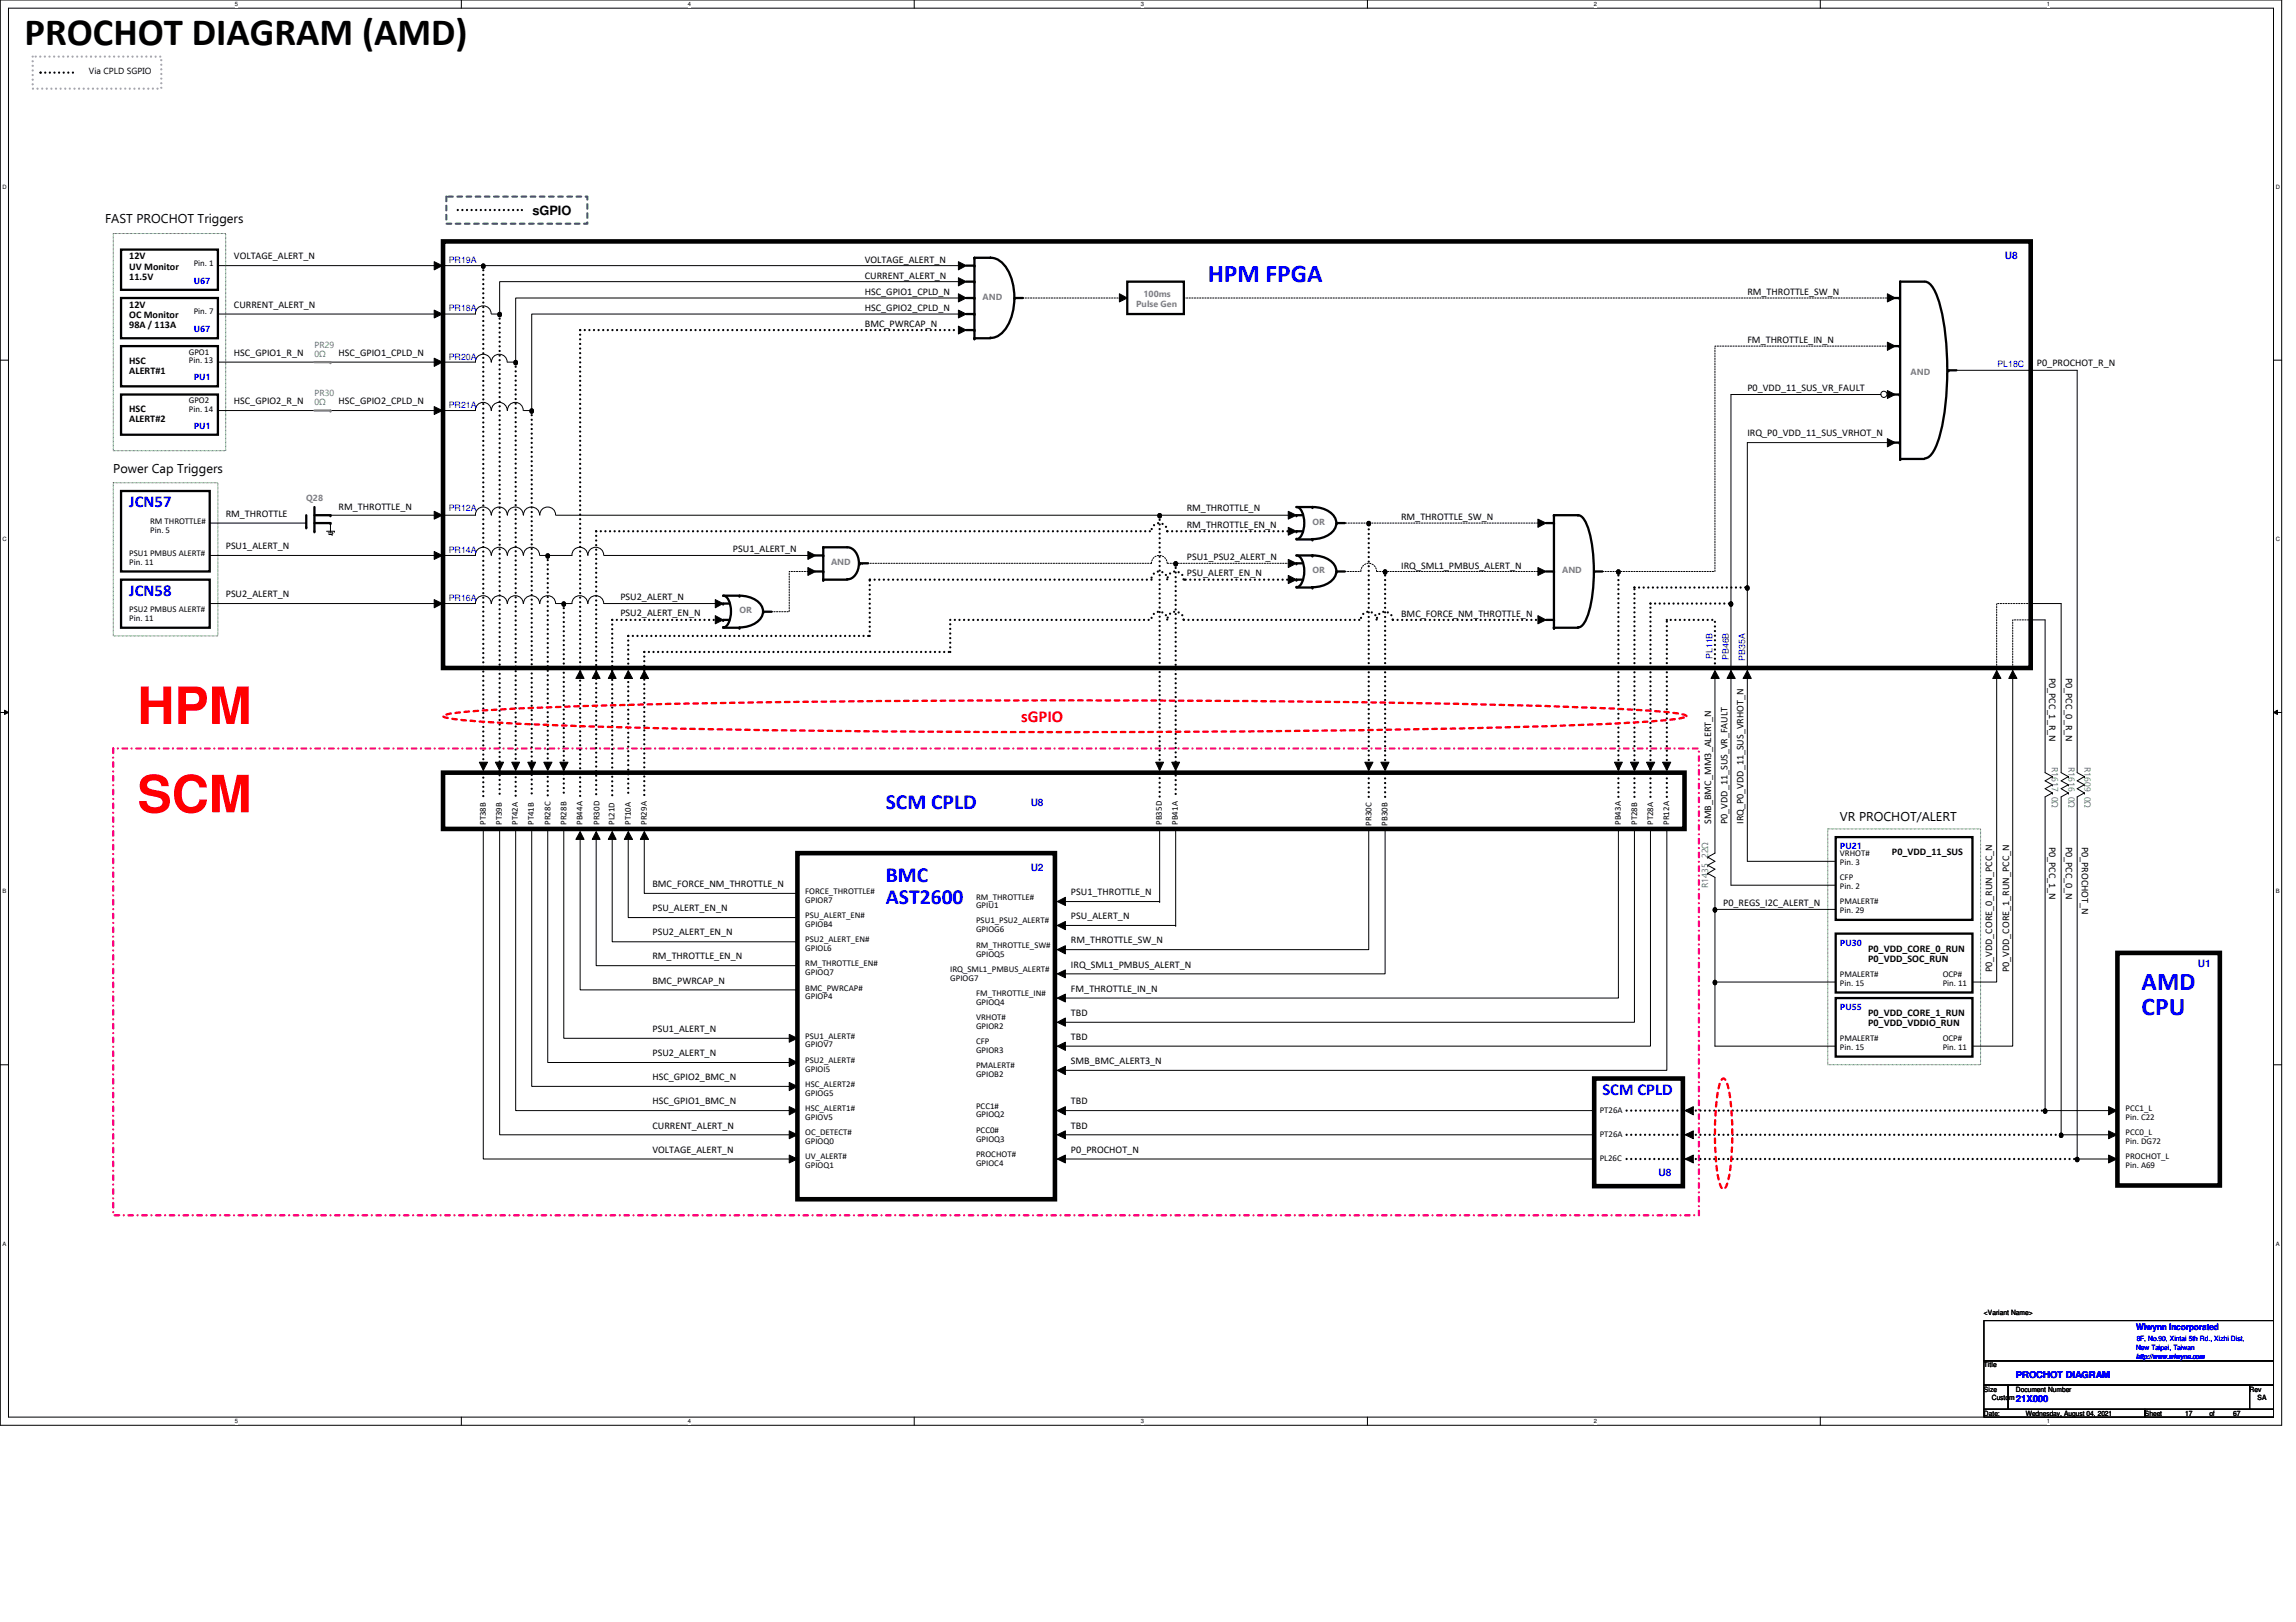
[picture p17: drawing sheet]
<svg xmlns="http://www.w3.org/2000/svg" width="297mm" height="210mm" viewBox="0 0 297 210" stroke-linecap="round" stroke-linejoin="round" font-family="sans-serif">
<defs><g id="words">
<g font-size="6.6" fill="#f00">
<text x="17.8" y="93.7">HPM</text>
<text x="17.8" y="105.1">SCM</text>
</g>
<text font-size="5" x="3.2" y="5.8">PROCHOT DIAGRAM (AMD)</text>
<g font-size="3.3" fill="#00f">
<text x="156.2" y="36.5">HPM FPGA</text>
<text x="277.1" y="128.1">AMD</text>
<text x="277.1" y="131.4">CPU</text>
</g>
<g font-size="2.8" fill="#00f">
<text x="114.6" y="104.7">SCM CPLD</text>
<text x="114.6" y="114.1">BMC</text>
<text x="114.6" y="116.9">AST2600</text>
</g>
<g font-size="2.2" fill="#00f">
<text x="16.7" y="65.6">JCN57</text>
<text x="16.7" y="77.1">JCN58</text>
<text x="207.3" y="141.6">SCM CPLD</text>
</g>
<text font-size="2.2" fill="#f00" x="132.1" y="93.4">sGPIO</text>
<g font-size="1.7">
<text x="13.6" y="28.9">FAST PROCHOT Triggers</text>
<text x="68.9" y="27.8">sGPIO</text>
<text x="14.6" y="61.2">Power Cap Triggers</text>
<text x="238" y="106.3">VR PROCHOT/ALERT</text>
</g>
<g font-size="1.3">
<text x="16.7" y="33.6">12V</text>
<text x="16.7" y="34.9">UV Monitor</text>
<text x="30.3" y="33.6">VOLTAGE_ALERT_N</text>
<text x="111.9" y="34">VOLTAGE_ALERT_N</text>
<text x="16.7" y="36.2">11.5V</text>
<text x="16.7" y="39.8">12V</text>
<text x="16.7" y="41.1">OC Monitor</text>
<text x="30.3" y="39.8">CURRENT_ALERT_N</text>
<text x="111.9" y="38.1">HSC_GPIO1_CPLD_N</text>
<text x="111.9" y="40.2">HSC_GPIO2_CPLD_N</text>
<text x="111.9" y="36.1">CURRENT_ALERT_N</text>
<text x="226.1" y="38.1">RM_THROTTLE_SW_N</text>
<text x="16.7" y="42.5">98A / 113A</text>
<text x="16.7" y="47.1">HSC</text>
<text x="30.3" y="46.1">HSC_GPIO1_R_N</text>
<text x="43.8" y="46.1">HSC_GPIO1_CPLD_N</text>
<text x="111.9" y="42.3">BMC_PWRCAP_N</text>
<text x="226.1" y="44.4">FM_THROTTLE_IN_N</text>
<text x="263.5" y="47.4">P0_PROCHOT_R_N</text>
<text x="16.7" y="53.3">HSC</text>
<text x="16.7" y="48.4">ALERT#1</text>
<text x="30.3" y="52.3">HSC_GPIO2_R_N</text>
<text x="43.8" y="52.3">HSC_GPIO2_CPLD_N</text>
<text x="226.1" y="50.6">P0_VDD_11_SUS_VR_FAULT</text>
<text x="16.7" y="54.7">ALERT#2</text>
<text x="226.1" y="56.5">IRQ_P0_VDD_11_SUS_VRHOT_N</text>
<text x="43.8" y="66">RM_THROTTLE_N</text>
<text x="29.2" y="66.9">RM_THROTTLE</text>
<text x="29.2" y="71.1">PSU1_ALERT_N</text>
<text x="94.8" y="71.4">PSU1_ALERT_N</text>
<text x="153.5" y="68.4">RM_THROTTLE_EN_N</text>
<text x="153.5" y="66.2">RM_THROTTLE_N</text>
<text x="181.3" y="67.3">RM_THROTTLE_SW_N</text>
<text x="29.2" y="77.3">PSU2_ALERT_N</text>
<text x="80.3" y="77.6">PSU2_ALERT_N</text>
<text x="153.5" y="74.6">PSU_ALERT_EN_N</text>
<text x="153.5" y="72.5">PSU1_PSU2_ALERT_N</text>
<text x="181.3" y="73.6">IRQ_SML1_PMBUS_ALERT_N</text>
<text x="80.3" y="79.7">PSU2_ALERT_EN_N</text>
<text x="181.3" y="79.8">BMC_FORCE_NM_THROTTLE_N</text>
<text x="265.1" y="87.7" transform="rotate(90 265.1 87.7)">P0_PCC_1_R_N</text>
<text x="267.2" y="87.7" transform="rotate(90 267.2 87.7)">P0_PCC_0_R_N</text>
<text x="221.4" y="106.6" transform="rotate(-90 221.4 106.6)">SMB_BMC_MM3_ALERT_N</text>
<text x="223.5" y="106.6" transform="rotate(-90 223.5 106.6)">P0_VDD_11_SUS_VR_FAULT</text>
<text x="225.5" y="106.6" transform="rotate(-90 225.5 106.6)">IRQ_P0_VDD_11_SUS_VRHOT_N</text>
<text x="244.8" y="110.6">P0_VDD_11_SUS</text>
<text x="265.1" y="109.6" transform="rotate(90 265.1 109.6)">P0_PCC_1_N</text>
<text x="267.2" y="109.6" transform="rotate(90 267.2 109.6)">P0_PCC_0_N</text>
<text x="269.3" y="109.6" transform="rotate(90 269.3 109.6)">P0_PROCHOT_N</text>
<text x="84.4" y="117.9">PSU_ALERT_EN_N</text>
<text x="84.4" y="114.8">BMC_FORCE_NM_THROTTLE_N</text>
<text x="138.6" y="115.8">PSU1_THROTTLE_N</text>
<text x="138.6" y="119">PSU_ALERT_N</text>
<text x="222.9" y="117.3">P0_REGS_I2C_ALERT_N</text>
<text x="84.4" y="124.2">RM_THROTTLE_EN_N</text>
<text x="84.4" y="121">PSU2_ALERT_EN_N</text>
<text x="138.6" y="125.2">IRQ_SML1_PMBUS_ALERT_N</text>
<text x="138.6" y="122.1">RM_THROTTLE_SW_N</text>
<text x="241.7" y="123.1">P0_VDD_CORE_0_RUN</text>
<text x="241.7" y="124.5">P0_VDD_SOC_RUN</text>
<text x="257.7" y="125.8" transform="rotate(-90 257.7 125.8)">P0_VDD_CORE_0_RUN_PCC_N</text>
<text x="259.9" y="125.8" transform="rotate(-90 259.9 125.8)">P0_VDD_CORE_1_RUN_PCC_N</text>
<text x="84.4" y="127.3">BMC_PWRCAP_N</text>
<text x="138.6" y="131.4">TBD</text>
<text x="138.6" y="128.4">FM_THROTTLE_IN_N</text>
<text x="241.7" y="131.4">P0_VDD_CORE_1_RUN</text>
<text x="84.4" y="133.6">PSU1_ALERT_N</text>
<text x="84.4" y="136.7">PSU2_ALERT_N</text>
<text x="138.6" y="137.7">SMB_BMC_ALERT3_N</text>
<text x="138.6" y="134.6">TBD</text>
<text x="241.7" y="132.8">P0_VDD_VDDIO_RUN</text>
<text x="84.4" y="139.8">HSC_GPIO2_BMC_N</text>
<text x="84.4" y="142.9">HSC_GPIO1_BMC_N</text>
<text x="138.6" y="142.9">TBD</text>
<text x="84.4" y="149.2">VOLTAGE_ALERT_N</text>
<text x="84.4" y="146">CURRENT_ALERT_N</text>
<text x="138.6" y="146">TBD</text>
<text x="138.6" y="149.2">P0_PROCHOT_N</text>
</g>
<g font-size="1.3" fill="#00f">
<text x="259.4" y="33.5">U8</text>
<text x="133.3" y="104.4">U8</text>
<text x="133.3" y="112.7">U2</text>
<text x="284.3" y="125.2">U1</text>
<text x="214.6" y="152.2">U8</text>
</g>
<g font-size="1.2" fill="#00f">
<text x="260.8" y="178.3">PROCHOT DIAGRAM</text>
<text x="260.8" y="181.4">21X000</text>
</g>
<g font-size="1.1">
<text x="11.5" y="9.6">Via CPLD SGPIO</text>
<text x="25.1" y="34.5">Pin. 1</text>
<text x="25.1" y="40.7">Pin. 7</text>
<text x="24.4" y="45.9">GPO1</text>
<text x="24.4" y="47">Pin. 13</text>
<text x="24.4" y="52.2">GPO2</text>
<text x="24.4" y="53.3">Pin. 14</text>
<text x="16.7" y="71.9">PSU1 PMBUS ALERT#</text>
<text x="19.4" y="67.8">RM THROTTLE#</text>
<text x="19.4" y="68.9">Pin. 5</text>
<text x="16.7" y="73.1">Pin. 11</text>
<text x="16.7" y="79.2">PSU2 PMBUS ALERT#</text>
<text x="16.7" y="80.3">Pin. 11</text>
<text x="62.9" y="106.8" transform="rotate(-90 62.9 106.8)">PT38B</text>
<text x="64.9" y="106.8" transform="rotate(-90 64.9 106.8)">PT39B</text>
<text x="67" y="106.8" transform="rotate(-90 67 106.8)">PT42A</text>
<text x="69.1" y="106.8" transform="rotate(-90 69.1 106.8)">PT41B</text>
<text x="71.2" y="106.8" transform="rotate(-90 71.2 106.8)">PR28C</text>
<text x="73.3" y="106.8" transform="rotate(-90 73.3 106.8)">PR28B</text>
<text x="75.4" y="106.8" transform="rotate(-90 75.4 106.8)">PB44A</text>
<text x="77.6" y="106.8" transform="rotate(-90 77.6 106.8)">PR30D</text>
<text x="79.5" y="106.8" transform="rotate(-90 79.5 106.8)">PL21D</text>
<text x="81.6" y="106.8" transform="rotate(-90 81.6 106.8)">PT10A</text>
<text x="83.7" y="106.8" transform="rotate(-90 83.7 106.8)">PR29A</text>
<text x="150.3" y="106.8" transform="rotate(-90 150.3 106.8)">PB35D</text>
<text x="152.4" y="106.8" transform="rotate(-90 152.4 106.8)">PB41A</text>
<text x="177.4" y="106.8" transform="rotate(-90 177.4 106.8)">PR30C</text>
<text x="179.5" y="106.8" transform="rotate(-90 179.5 106.8)">PB30B</text>
<text x="209.7" y="106.8" transform="rotate(-90 209.7 106.8)">PB43A</text>
<text x="211.8" y="106.8" transform="rotate(-90 211.8 106.8)">PT28B</text>
<text x="213.9" y="106.8" transform="rotate(-90 213.9 106.8)">PT28A</text>
<text x="215.9" y="106.8" transform="rotate(-90 215.9 106.8)">PR12A</text>
<text x="238" y="110.8">VRHOT#</text>
<text x="238" y="111.9">Pin. 3</text>
<text x="238" y="113.9">CFP</text>
<text x="104.2" y="115.7">FORCE_THROTTLE#</text>
<text x="104.2" y="116.8">GPIOR7</text>
<text x="104.2" y="118.8">PSU_ALERT_EN#</text>
<text x="104.2" y="119.9">GPIOB4</text>
<text x="126.3" y="119.5">PSU1_PSU2_ALERT#</text>
<text x="126.3" y="116.4">RM_THROTTLE#</text>
<text x="126.3" y="117.6">GPIU1</text>
<text x="238" y="117">PMALERT#</text>
<text x="238" y="118.2">Pin. 29</text>
<text x="238" y="115.1">Pin. 2</text>
<text x="104.2" y="121.9">PSU2_ALERT_EN#</text>
<text x="104.2" y="123.1">GPIOL6</text>
<text x="104.2" y="125.1">RM_THROTTLE_EN#</text>
<text x="122.9" y="125.8">IRQ_SML1_PMBUS_ALERT#</text>
<text x="126.3" y="120.6">GPIOG6</text>
<text x="126.3" y="122.6">RM_THROTTLE_SW#</text>
<text x="126.3" y="123.8">GPIOQ5</text>
<text x="104.2" y="126.2">GPIOQ7</text>
<text x="104.2" y="128.2">BMC_PWRCAP#</text>
<text x="104.2" y="129.3">GPIOP4</text>
<text x="122.9" y="126.9">GPIOG7</text>
<text x="126.3" y="128.9">FM_THROTTLE_IN#</text>
<text x="126.3" y="130">GPIOQ4</text>
<text x="238" y="126.4">PMALERT#</text>
<text x="238" y="127.6">Pin. 15</text>
<text x="251.3" y="126.4">OCP#</text>
<text x="251.3" y="127.6">Pin. 11</text>
<text x="104.2" y="134.4">PSU1_ALERT#</text>
<text x="104.2" y="135.6">GPIOV7</text>
<text x="104.2" y="137.5">PSU2_ALERT#</text>
<text x="126.3" y="135.1">CFP</text>
<text x="126.3" y="136.3">GPIOR3</text>
<text x="126.3" y="132">VRHOT#</text>
<text x="126.3" y="133.2">GPIOR2</text>
<text x="238" y="134.7">PMALERT#</text>
<text x="238" y="135.9">Pin. 15</text>
<text x="251.3" y="134.7">OCP#</text>
<text x="251.3" y="135.9">Pin. 11</text>
<text x="104.2" y="138.7">GPIOI5</text>
<text x="104.2" y="140.7">HSC_ALERT2#</text>
<text x="104.2" y="141.8">GPIOG5</text>
<text x="104.2" y="143.8">HSC_ALERT1#</text>
<text x="126.3" y="143.5">PCC1#</text>
<text x="126.3" y="138.3">PMALERT#</text>
<text x="126.3" y="139.4">GPIOB2</text>
<text x="275" y="143.8">PCC1_L</text>
<text x="104.2" y="146.9">OC_DETECT#</text>
<text x="104.2" y="148">GPIOQ0</text>
<text x="104.2" y="144.9">GPIOV5</text>
<text x="126.3" y="149.7">PROCHOT#</text>
<text x="126.3" y="146.6">PCC0#</text>
<text x="126.3" y="147.7">GPIOQ3</text>
<text x="126.3" y="144.6">GPIOQ2</text>
<text x="207" y="144">PT26A</text>
<text x="207" y="147.1">PT26A</text>
<text x="275" y="144.9">Pin. C22</text>
<text x="275" y="146.9">PCC0_L</text>
<text x="275" y="148">Pin. DG72</text>
<text x="104.2" y="150">UV_ALERT#</text>
<text x="104.2" y="151.2">GPIOQ1</text>
<text x="126.3" y="150.9">GPIOC4</text>
<text x="207" y="150.2">PL26C</text>
<text x="275" y="150">PROCHOT_L</text>
<text x="275" y="151.2">Pin. A69</text>
</g>
<g font-size="1.1" fill="#00f">
<text x="58.1" y="34">PR19A</text>
<text x="25.1" y="36.7">U67</text>
<text x="58.1" y="40.3">PR18A</text>
<text x="25.1" y="42.9">U67</text>
<text x="58.1" y="46.5">PR20A</text>
<text x="258.4" y="47.5">PL18C</text>
<text x="25.1" y="49.2">PU1</text>
<text x="58.1" y="52.8">PR21A</text>
<text x="25.1" y="55.5">PU1</text>
<text x="58.1" y="71.5">PR14A</text>
<text x="58.1" y="66.1">PR12A</text>
<text x="58.1" y="77.8">PR16A</text>
<text x="221.6" y="85.3" transform="rotate(-90 221.6 85.3)">PL11B</text>
<text x="223.6" y="85.4" transform="rotate(-90 223.6 85.4)">PB46B</text>
<text x="225.8" y="85.5" transform="rotate(-90 225.8 85.5)">PB35A</text>
<text x="238" y="109.9">PU21</text>
<text x="238" y="122.4">PU30</text>
<text x="238" y="130.7">PU55</text>
<text x="276.3" y="172.2">Wiwynn Incorporated</text>
</g>
<g font-size="1.1" fill="#808080">
<text x="127.1" y="38.8">AND</text>
<text x="147" y="39.7">Pulse Gen</text>
<text x="147.9" y="38.5">100ms</text>
<text x="247.2" y="48.5">AND</text>
<text x="39.6" y="64.8">Q28</text>
<text x="169.8" y="67.9">OR</text>
<text x="107.5" y="73.2">AND</text>
<text x="169.8" y="74.2">OR</text>
<text x="202.1" y="74.2">AND</text>
<text x="95.7" y="79.4">OR</text>
</g>
<g font-size="1.1" fill="#408080">
<text x="40.7" y="45">PR29</text>
<text x="40.7" y="46.2">0Ω</text>
<text x="40.7" y="51.3">PR30</text>
<text x="40.7" y="52.5">0Ω</text>
<text x="265.5" y="99.3" transform="rotate(90 265.5 99.3)">R1617 0Ω</text>
<text x="267.6" y="99.3" transform="rotate(90 267.6 99.3)">R1616 0Ω</text>
<text x="269.7" y="99.3" transform="rotate(90 269.7 99.3)">R1609 0Ω</text>
<text x="221" y="114.9" transform="rotate(-90 221 114.9)">R1435 22Ω</text>
</g>
<g font-size=".9">
<text x="256.7" y="170.2">&lt;Variant Name&gt;</text>
<text x="256.7" y="177">Title</text>
<text x="256.7" y="180.1">Size</text>
<text x="256.7" y="183.2">Date:</text>
<text x="257.7" y="181.1">Custom</text>
<text x="260.8" y="180.1">Document Number</text>
<text x="262.1" y="183.2">Wednesday, August 04, 2021</text>
<text x="277.5" y="183.2">Sheet</text>
<text x="282.7" y="183.2">17</text>
<text x="285.8" y="183.2">of</text>
<text x="288.9" y="183.2">67</text>
<text x="291" y="180.1">Rev</text>
<text x="292.1" y="181.1">SA</text>
</g>
<g font-size=".9" fill="#00f">
<text x="276.4" y="173.5">8F, No.90, Xintai 5th Rd., Xizhi Dist,</text>
<text x="276.3" y="175.8">http://www.wiwynn.com</text>
<text x="276.3" y="174.7">New Taipei, Taiwan</text>
</g>
<g font-size=".8">
<text x="30.4" y=".8">5</text>
<text x="89" y=".8">4</text>
<text x="147.6" y=".8">3</text>
<text x="206.2" y=".8">2</text>
<text x="264.8" y=".8">1</text>
<text x=".3" y="24.5">D</text>
<text x="294.4" y="24.5">D</text>
<text x=".3" y="70">C</text>
<text x="294.4" y="70">C</text>
<text x=".3" y="115.6">B</text>
<text x="294.4" y="115.6">B</text>
<text x=".3" y="161.2">A</text>
<text x="294.4" y="161.2">A</text>
<text x="30.4" y="184.1">5</text>
<text x="89" y="184.1">4</text>
<text x="147.6" y="184.1">3</text>
<text x="206.2" y="184.1">2</text>
<text x="264.8" y="184.1">1</text>
</g>
</g></defs>
<path d="M0 0h295.2v184.4h-295.2zM1.1 1.1h293v182.3h-293z" fill="none" stroke="#000" stroke-width=".13"/>
<g fill="#fff">
<path d="M30.4 .1h.4v.8h-.4z"/>
<path d="M30.4 183.5h.4v.8h-.4z"/>
</g>
<path d="M59.7 0v1.1M59.7 183.4v1" fill="none" stroke="#000" stroke-width=".13"/>
<g fill="#fff">
<path d="M89 .1h.4v.8h-.4z"/>
<path d="M89 183.5h.4v.8h-.4z"/>
</g>
<path d="M118.3 0v1.1M118.3 183.4v1" fill="none" stroke="#000" stroke-width=".13"/>
<g fill="#fff">
<path d="M147.6 .1h.4v.8h-.4z"/>
<path d="M147.6 183.5h.4v.8h-.4z"/>
</g>
<path d="M176.9 0v1.1M176.9 183.4v1" fill="none" stroke="#000" stroke-width=".13"/>
<g fill="#fff">
<path d="M206.2 .1h.4v.8h-.4z"/>
<path d="M206.2 183.5h.4v.8h-.4z"/>
</g>
<path d="M235.5 0v1.1M235.5 183.4v1" fill="none" stroke="#000" stroke-width=".13"/>
<g fill="#fff">
<path d="M264.8 .1h.4v.8h-.4z"/>
<path d="M264.8 183.5h.4v.8h-.4z"/>
<path d="M.3 23.8h.5v.8h-.5z"/>
<path d="M294.4 23.8h.5v.8h-.5z"/>
<path d="M.3 69.4h.5v.8h-.5z"/>
<path d="M294.4 69.4h.5v.8h-.5z"/>
</g>
<path d="M0 46.6h1.1M294.1 46.6h1.1" fill="none" stroke="#000" stroke-width=".13"/>
<g fill="#fff">
<path d="M.3 115h.5v.8h-.5z"/>
<path d="M294.4 115h.5v.8h-.5z"/>
</g>
<path d="M0 92.2h1.1M.6 91.9l.5 .3-.5 .3zM294.1 92.2l.5-.3v.6zM294.1 92.2h1.1" fill="none" stroke="#000" stroke-width=".13"/>
<path d="M.6 91.9l.5 .3-.5 .3zM294.1 92.2l.5-.3v.6z" fill="#000"/>
<g fill="#fff">
<path d="M.3 160.6h.5v.8h-.5z"/>
<path d="M294.4 160.6h.5v.8h-.5z"/>
</g>
<g fill="none" stroke="#000" stroke-width=".13">
<path d="M28.2 34.4h95.8M56.2 33.9l1 .5-1 .5zM124 33.9l1 .5-1 .5zM124 35.9l1 .5-1 .6zM124 38l1 .6-1 .5zM124 38.6h-57.3v8.3h-1M124 36.4h-59.4v4.2h-1M144.8 38l1 .6-1 .5zM244.2 38l1 .6-1 .5zM28.2 46.9h12.5M28.2 53.1h12.5M42.8 46.9h18.7a1.02 1.02 0 0 1 1-1.1 1.02 1.02 0 0 1 1 1.1"/>
<path d="M42.8 53.1h18.7a1.02 1.02 0 0 1 1-1 1.02 1.02 0 0 1 1 1M56.2 40.1l1 .5-1 .5zM56.2 46.4l1 .5-1 .5zM56.2 52.6l1 .5-1 .5zM63.5 40.6a1.02 1.02 0 0 0-1-1 1.02 1.02 0 0 0-1 1h-33.3M63.6 46.9a1.02 1.02 0 0 1 1-1.1 1.02 1.02 0 0 1 1 1.1M63.6 53.1a1.02 1.02 0 0 1 1-1 1.02 1.02 0 0 1 1 1M65.7 53.1a1.02 1.02 0 0 1 1-1 1.02 1.02 0 0 1 1 1M124 40.1l1 .5-1 .5zM124 42.2l1 .5-1 .5zM124 40.6h-55.2v12.5h-1.1M243.3 51.1h-19.4v63.5h13.6"/>
<path d="M244.2 44.3l1 .5-1 .5zM244.2 50.5l1 .6-1 .5zM244.2 56.8l1 .5-1 .5zM244.8 57.3h-18.7v54.2h11.4M253.1 47.9h15.6v52.1l1 .5M27.1 78.1h34.4a1.02 1.02 0 0 1 1-1 1.02 1.02 0 0 1 1 1M27.1 67.7h12.5M39.6 67.7h.1M42.2 68.7h1.1M42.5 69h.5M42.5 69.2h.5M42.8 68.7h.1"/>
<path d="M42.8 67.7v1M43 69.2h.1M43 69h.1M43.3 68.7h.1M56.2 66.2l1 .5-1 .5zM56.2 71.4l1 .5-1 .5zM56.2 77.6l1 .5-1 .6zM63.5 66.6a1.02 1.02 0 0 0-1-1 1.02 1.02 0 0 0-1 1.1h-18.7M63.5 71.8a1.02 1.02 0 0 0-1-1 1.02 1.02 0 0 0-1 1.1h-34.4M63.6 78.1a1.02 1.02 0 0 1 1-1 1.02 1.02 0 0 1 1 1M65.6 66.6a1.02 1.02 0 0 0-1-1 1.02 1.02 0 0 0-1 1.1M65.6 71.8a1.02 1.02 0 0 0-1-1 1.02 1.02 0 0 0-1 1.1"/>
<path d="M65.7 78.1a1.02 1.02 0 0 1 1-1 1.02 1.02 0 0 1 1 1M67.7 66.6a1.02 1.02 0 0 0-1.1-1 1.02 1.02 0 0 0-.9 1.1M67.7 71.8a1.02 1.02 0 0 0-1.1-1 1.02 1.02 0 0 0-.9 1.1M67.7 78.1a1.04 1.04 0 0 1 1.1-1 1.04 1.04 0 0 1 1 1M69.8 66.6a1.04 1.04 0 0 0-1.1-1 1.04 1.04 0 0 0-1 1.1M69.8 71.8a1.04 1.04 0 0 0-1.1-1 1.04 1.04 0 0 0-1 1.1M69.8 78.1a1.02 1.02 0 0 1 1.1-1 1.02 1.02 0 0 1 1 1M71.9 66.6a1.02 1.02 0 0 0-1.1-1 1.02 1.02 0 0 0-1 1.1M71.9 78.1h2.1a1.02 1.02 0 0 1 1-1 1.02 1.02 0 0 1 1 1M71.9 66.7h94.9M76 71.8a1.02 1.02 0 0 0-1-1 1.02 1.02 0 0 0-1 1.1h-4.2M76.1 78.1a1.02 1.02 0 0 1 1-1 1.02 1.02 0 0 1 1 1"/>
<path d="M78.1 71.8a1.02 1.02 0 0 0-1-1 1.02 1.02 0 0 0-1 1.1M78.1 71.9h27.1M78.1 78.1h14.6M92.5 77.6l1.1 .5-1.1 .6zM92.5 79.7l1.1 .5-1.1 .5zM104.5 71.4l1 .5-1 .5zM104.5 73.4l1 .6-1 .5zM166.7 66.2l1 .5-1 .5zM166.7 68.2l1 .5-1 .6zM166.7 72.4l1 .5-1 .5zM166.7 74.5l1 .5-1 .5zM199 67.2l1 .5-1 .5z"/>
<path d="M199 73.4l1 .6-1 .5zM199 79.7l1 .5-1 .5zM262.5 78.1h4.2v21.9l.9 .5M62 98.6h1.1l-.6 1.1zM64.1 98.6h1l-.5 1.1zM66.2 98.6h1l-.5 1.1zM68.3 98.6h1l-.5 1.1zM70.4 98.6h1l-.5 1.1zM72.4 98.6h1.1l-.6 1.1zM75.1 86.8l.5 1h-1.1zM77.1 86.8l.5 1h-1zM79.2 86.8l.5 1h-1z"/>
<path d="M81.3 86.8l.5 1h-1zM83.4 86.8l.5 1h-1.1zM149.5 98.6h1l-.5 1.1zM151.6 98.6h1l-.5 1.1zM176.6 98.6h1l-.5 1.1zM178.6 98.6h1.1l-.5 1.1zM208.9 98.6h1l-.5 1.1zM210.9 98.6h1.1l-.5 1.1zM213 98.6h1.1l-.6 1.1zM215.1 98.6h1.1l-.6 1.1zM221.9 86.8l.5 1h-1zM221.9 87.5v22.9l-1 .5"/>
<path d="M223.9 86.8l.6 1h-1.1zM226.1 86.8l.5 1h-1.1zM258.3 86.8l.6 1h-1.1zM258.3 86.4v40.7h-3.1M260.4 86.8l.5 1h-1zM260.4 86.4v49h-5.2M262.5 80.2h2.1v19.8l.9 .5M62.5 107.3v42.7h39.6M64.6 107.3v39.6h37.5M66.7 107.3v36.4h35.4M68.8 107.3v33.3h33.3M70.9 107.3v30.2h32.3"/>
<path d="M72.9 107.3v27.1h29.2M75.1 107.6l.5 1h-1.1zM75.1 108.3v19.8h28.1M77.1 107.6l.5 1h-1zM77.1 108.3v16.7h26.1M79.2 107.6l.5 1h-1zM79.2 108.3v13.6h24M81.3 107.6l.5 1h-1zM81.3 108.3v10.4h21.9M83.4 107.6l.5 1h-1.1zM83.4 108.3v7.3h19.8M136.8 116.7l1-.6v1.1z"/>
<path d="M136.8 119.8l1-.5v1zM137.5 116.7h12.5M137.5 119.8h14.6M150 116.7h.1M150 107.3v9.4M152.1 119.8h.1M152.1 107.3v12.5M177.1 107.3v15.6h-39.6M179.2 107.3v18.7h-41.7M209.4 107.3v21.9h-71.9M211.5 107.3v25h-74M213.5 107.3v28.1h-76"/>
<path d="M215.6 107.3v31.2h-78.1M220.9 113h.1M220.9 112h.1M220.9 110.9h.1M220.9 113l1 .5v21.9h15.6M220.9 112l1 .5-1 .5M220.9 110.9l1 .6-1 .5M221.9 117.7h15.6M265.5 100.5h.1M265.5 101.6h.1M265.5 102.6h.1M265.5 102.6l-.9 .5v40.6h9.3"/>
<path d="M265.5 100.5l-.9 .5 .9 .6M265.5 101.6l-.9 .5 .9 .5M267.6 100.5h.1M267.6 101.6h.1M267.6 102.6h.1M267.6 102.6l-.9 .5v43.8h7.2M267.6 100.5l-.9 .5 .9 .6M267.6 101.6l-.9 .5 .9 .5M269.7 100.5h.1M269.7 101.6h.1M269.7 102.6h.1M269.7 102.6l-1 .5v46.9h5.2"/>
<path d="M269.7 100.5l-1 .5 1 .6M269.7 101.6l-1 .5 1 .5M0 137.8h1.1M102.1 133.9l1.1 .5-1.1 .5zM102.1 136.9l1.1 .6-1.1 .5zM136.8 122.9l1-.5v1zM136.8 126l1-.5v1zM136.8 129.2l1-.5v1zM136.8 132.3l1-.6v1.1zM136.8 135.4l1-.5v1zM136.8 138.5l1-.5v1.1zM221.9 127.1h15.6"/>
<path d="M294.1 137.8h1.1M102.1 140.1l1.1 .5-1.1 .5zM102.1 143.2l1.1 .5-1.1 .6zM102.1 146.3l1.1 .6-1.1 .5zM102.1 149.5l1.1 .5-1.1 .5zM136.8 143.7l1-.5v1.1zM136.8 146.9l1-.6v1.1zM136.8 150l1-.5v1zM137.5 143.7h68.7M137.5 146.9h68.7M137.5 150h68.7M218 143.7l1.1-.5v1.1z"/>
<path d="M218 146.9l1.1-.6v1.1zM218 150l1.1-.5v1zM272.8 143.2l1.1 .5-1.1 .6zM272.8 146.3l1.1 .6-1.1 .5zM272.8 149.5l1.1 .5-1.1 .5zM256.7 170.9h37.4v5.2h-37.4zM256.7 176.1h37.4v3.1h-37.4zM256.7 179.2h3.1v3.2h-3.1zM259.8 179.2h31.2v3.2h-31.2zM291 179.2h3.1v3.2h-3.1zM256.7 182.4h20.8v1h-20.8zM277.5 182.4h16.6v1h-16.6z"/>
<circle cx="243.7" cy="51" r=".4"/>
</g>
<g fill="none" stroke="#000" stroke-width=".3" stroke-dasharray="0 .6">
<path d="M5.2 9.4h.1M9.4 9.4h-4.2M59.2 27.2h8.3M62.5 34.4v68.7M67.5 27.2h.1M64.6 40.6v62.5M66.7 46.9v56.2M68.8 53.1v50M75.1 42.7h48.9M75.1 42.7v60.4M70.9 71.9v31.2M72.9 78.1v25"/>
<path d="M77.1 68.7v34.4M77.1 68.7h71.9M112.5 75h.1M149 75h-36.5M150 66.7v36.4M151 68.7a1.02 1.02 0 0 0-1-1 1.02 1.02 0 0 0-1 1M151 75a1.02 1.02 0 0 0-1-1.1 1.02 1.02 0 0 0-1 1.1M151 68.7h15.7M152.1 72.9v30.2M153.1 75a1.04 1.04 0 0 0-1-1.1 1.04 1.04 0 0 0-1.1 1.1M153.2 75h.1M167.7 75h-14.5"/>
<path d="M177.1 67.7h.1M179.2 74h.1M209.4 74h.1M211.5 76h.1M211.5 76h14.6M213.5 78.1h.1M213.5 78.1h10.4M79.2 80.2h13.5M79.2 80.2v22.9M81.3 82.3h31.2M81.3 82.3v20.8M83.4 84.4h39.5"/>
<path d="M83.4 84.4v18.7M112.5 82.3v-7.3M122.9 80.2h26.1M122.9 84.4v-4.2M151 80.2a1.02 1.02 0 0 0-1-1 1.02 1.02 0 0 0-1 1M153.1 80.2a1.04 1.04 0 0 0-1-1.1 1.04 1.04 0 0 0-1.1 1.1M153.2 80.2h22.9M178.1 80.2a1.02 1.02 0 0 0-1-1 1.02 1.02 0 0 0-1 1M180.2 80.2a1.02 1.02 0 0 0-1.1-1 1.02 1.02 0 0 0-1 1M180.2 80.2h18.8M215.6 80.2h.1M221.9 86.4v-6.2h-6.3"/>
<path d="M177.1 103.1v-35.4M179.2 103.1v-29.1M209.4 103.1v-29.1M211.5 103.1v-27.1M213.5 103.1v-25M215.6 103.1v-22.9M210.4 143.7h54.2M210.4 146.9h56.3M210.4 150h58.3"/>
</g>
<path d="M4.2 7.3h16.7v4.2h-16.7z" fill="none" stroke="#8080ff" stroke-width=".3" stroke-dasharray="0 .6"/>
<path d="M57.7 25.4h18.3v3.6h-18.3z" fill="none" stroke="#0080c0" stroke-width=".3" stroke-dasharray=".6 .6"/>
<g fill="#000">
<circle cx="62.5" cy="34.4" r=".3"/>
<circle cx="64.6" cy="40.6" r=".3"/>
<circle cx="66.7" cy="46.9" r=".3"/>
<circle cx="68.8" cy="53.1" r=".3"/>
<circle cx="70.9" cy="71.9" r=".3"/>
<circle cx="72.9" cy="78.1" r=".3"/>
<circle cx="150" cy="66.7" r=".3"/>
<circle cx="152.1" cy="72.9" r=".3"/>
<circle cx="177.1" cy="67.7" r=".3"/>
<circle cx="179.2" cy="74" r=".3"/>
<circle cx="209.4" cy="74" r=".3"/>
<circle cx="223.9" cy="78.1" r=".3"/>
<circle cx="226.1" cy="76" r=".3"/>
<circle cx="221.9" cy="117.7" r=".3"/>
<circle cx="221.9" cy="127.1" r=".3"/>
<circle cx="264.6" cy="143.7" r=".3"/>
<circle cx="266.7" cy="146.9" r=".3"/>
<circle cx="268.7" cy="150" r=".3"/>
</g>
<g fill="none" stroke="#000" stroke-width=".3">
<path d="M15.7 32.3h12.5v5.2h-12.5zM15.7 38.6h12.5v5.2h-12.5zM125 36.4h1.1M125 34.4h1.1M125 38.6h1.1M126.1 33.4h.1M126.1 33.4h2a2.7 2.7 0 0 1 2.4 1.8 7.9 7.9 0 0 1-.4 7.3 2.43 2.43 0 0 1-2 1.2M126.1 34.4h.1M126.1 36.4h.1M126.1 38.6h.1M126.1 33.4v10.4M131.3 38.6h.1"/>
<path d="M131.3 38.6h1M145.8 36.4h7.4v4.2h-7.4zM244.7 38.6h1M245.7 38.6h.1M245.8 36.4h.1M245.8 36.4h3.2M245.8 36.4v23M249 36.4l.5 .2a4.9 4.9 0 0 1 1.4 2.7 37.6 37.6 0 0 1 0 17.2 4.9 4.9 0 0 1-1.4 2.7l-.5 .1M15.7 44.8h12.5v5.2h-12.5zM15.7 51.1h12.5v5.2h-12.5zM125 40.6h1.1M125 42.7h1.1"/>
<path d="M126.1 43.8h.1M126.1 40.6h.1M126.1 42.7h.1M126.1 43.8h2M244.7 44.8h1M244.7 51.1h1M244.7 57.3h1M245.7 44.8h.1M245.7 51.1h.1M245.7 57.3h.1M245.8 59.4h.1M245.8 59.4h3.2"/>
<path d="M252.1 47.9h.1M252.1 47.9h1M15.7 63.5h11.4v10.5h-11.4zM15.7 75h11.4v6.2h-11.4zM39.6 68.2h.1M39.6 66.7v1.5M40.7 68.7h.1M40.7 66.7h2.1M40.7 65.6v3.1M40.7 67.7h2.1M42.8 66.7h.1M42.8 67.7h.1"/>
<path d="M93.6 78.1h.1M93.6 78.1h.7M95.7 77.1h.1M95.7 77.1h-2.1a.91 .91 0 0 1 .8 .8 3.2 3.2 0 0 1-.5 3.2l-.3 .1M95.7 77.1a3.1 3.1 0 0 1 2.9 1.5 1.97 1.97 0 0 1-1.6 2.4l-1.3 .2M98.8 79.2h.1M98.8 79.2h1M105.4 71.9h1.1M105.4 74h1.1M106.5 70.8h.1M106.5 75h.1M106.5 70.8h3.1a1.61 1.61 0 0 1 1.5 1.5 2.26 2.26 0 0 1-1.1 2.6h-.4"/>
<path d="M106.5 74h.1M106.5 71.9h.1M106.5 75h3.1M106.5 70.8v4.2M111.3 72.9h.1M111.3 72.9h1M167.7 66.7h.1M167.7 68.7h.1M167.7 72.9h.1M167.7 75h.1M167.7 66.7h.7M167.7 68.7h.7"/>
<path d="M167.7 69.8h2.1M167.7 75h.7M167.7 72.9h.7M167.7 76h2.1M169.8 65.6h.1M169.8 65.6h-2.1a.93 .93 0 0 1 .8 .9 3.2 3.2 0 0 1-.4 3.2h-.4M169.8 65.6a3.3 3.3 0 0 1 3 1.6 1.97 1.97 0 0 1-1.6 2.4l-1.4 .2M169.8 69.8h.1M169.8 71.9h.1M169.8 71.9h-2.1a.91 .91 0 0 1 .8 .8 3.2 3.2 0 0 1-.4 3.2h-.4M169.8 71.9a3.6 3.6 0 0 1 2.8 1.1 1.67 1.67 0 0 1-.9 2.5 4.1 4.1 0 0 1-1.9 .5M169.8 76h.1"/>
<path d="M172.9 67.7h.1M172.9 74h.1M172.9 67.7h1.1M172.9 74h1.1M200 67.7h1M200 74h1M201 66.7h.1M201 67.7h.1M201 66.7h3.1a1.21 1.21 0 0 1 1.1 1 19.5 19.5 0 0 1 .7 9.9 7.9 7.9 0 0 1-1 3.1l-.4 .4-.3 .1M201 74h.1M201 66.7v14.5M206.2 74h.1"/>
<path d="M206.2 74h1.1M93.6 80.2h.1M93.6 81.2h2.1M93.6 80.2h.7M95.7 81.2h.1M200 80.2h1M201 81.2h.1M201 80.2h.1M201 81.2h3.2M237.5 108.3h17.7v10.7h-17.7zM237.5 129.2h17.7v7.5h-17.7zM237.5 120.8h17.7v7.6h-17.7z"/>
</g>
<g fill="#000">
<path d="M56.2 33.9l1 .5-1 .5z" fill-rule="evenodd"/>
<path d="M124 33.9l1 .5-1 .5z" fill-rule="evenodd"/>
<path d="M124 35.9l1 .5-1 .6z" fill-rule="evenodd"/>
<path d="M124 38l1 .6-1 .5z" fill-rule="evenodd"/>
<path d="M144.8 38l1 .6-1 .5z" fill-rule="evenodd"/>
<path d="M244.2 38l1 .6-1 .5z" fill-rule="evenodd"/>
<path d="M56.2 40.1l1 .5-1 .5z" fill-rule="evenodd"/>
<path d="M56.2 46.4l1 .5-1 .5z" fill-rule="evenodd"/>
<path d="M56.2 52.6l1 .5-1 .5z" fill-rule="evenodd"/>
<path d="M124 40.1l1 .5-1 .5z" fill-rule="evenodd"/>
<path d="M124 42.2l1 .5-1 .5z" fill-rule="evenodd"/>
<path d="M244.2 44.3l1 .5-1 .5z" fill-rule="evenodd"/>
<path d="M244.2 50.5l1 .6-1 .5z" fill-rule="evenodd"/>
<path d="M244.2 56.8l1 .5-1 .5z" fill-rule="evenodd"/>
<path d="M56.2 66.2l1 .5-1 .5z" fill-rule="evenodd"/>
<path d="M56.2 71.4l1 .5-1 .5z" fill-rule="evenodd"/>
<path d="M56.2 77.6l1 .5-1 .6z" fill-rule="evenodd"/>
<path d="M92.5 77.6l1.1 .5-1.1 .6z" fill-rule="evenodd"/>
<path d="M104.5 71.4l1 .5-1 .5z" fill-rule="evenodd"/>
<path d="M104.5 73.4l1 .6-1 .5z" fill-rule="evenodd"/>
<path d="M166.7 66.2l1 .5-1 .5z" fill-rule="evenodd"/>
<path d="M166.7 68.2l1 .5-1 .6z" fill-rule="evenodd"/>
<path d="M166.7 72.4l1 .5-1 .5z" fill-rule="evenodd"/>
<path d="M166.7 74.5l1 .5-1 .5z" fill-rule="evenodd"/>
<path d="M199 67.2l1 .5-1 .5z" fill-rule="evenodd"/>
<path d="M199 73.4l1 .6-1 .5z" fill-rule="evenodd"/>
<path d="M62 98.6h1.1l-.6 1.1z" fill-rule="evenodd"/>
<path d="M64.1 98.6h1l-.5 1.1z" fill-rule="evenodd"/>
<path d="M66.2 98.6h1l-.5 1.1z" fill-rule="evenodd"/>
<path d="M68.3 98.6h1l-.5 1.1z" fill-rule="evenodd"/>
<path d="M70.4 98.6h1l-.5 1.1z" fill-rule="evenodd"/>
<path d="M72.4 98.6h1.1l-.6 1.1z" fill-rule="evenodd"/>
<path d="M75.1 86.8l.5 1h-1.1z" fill-rule="evenodd"/>
<path d="M77.1 86.8l.5 1h-1z" fill-rule="evenodd"/>
<path d="M79.2 86.8l.5 1h-1z" fill-rule="evenodd"/>
<path d="M81.3 86.8l.5 1h-1z" fill-rule="evenodd"/>
<path d="M83.4 86.8l.5 1h-1.1z" fill-rule="evenodd"/>
<path d="M92.5 79.7l1.1 .5-1.1 .5z" fill-rule="evenodd"/>
<path d="M149.5 98.6h1l-.5 1.1z" fill-rule="evenodd"/>
<path d="M151.6 98.6h1l-.5 1.1z" fill-rule="evenodd"/>
<path d="M176.6 98.6h1l-.5 1.1z" fill-rule="evenodd"/>
<path d="M178.6 98.6h1.1l-.5 1.1z" fill-rule="evenodd"/>
<path d="M199 79.7l1 .5-1 .5z" fill-rule="evenodd"/>
<path d="M208.9 98.6h1l-.5 1.1z" fill-rule="evenodd"/>
<path d="M210.9 98.6h1.1l-.5 1.1z" fill-rule="evenodd"/>
<path d="M213 98.6h1.1l-.6 1.1z" fill-rule="evenodd"/>
<path d="M215.1 98.6h1.1l-.6 1.1z" fill-rule="evenodd"/>
<path d="M221.9 86.8l.5 1h-1z" fill-rule="evenodd"/>
<path d="M223.9 86.8l.6 1h-1.1z" fill-rule="evenodd"/>
<path d="M226.1 86.8l.5 1h-1.1z" fill-rule="evenodd"/>
<path d="M258.3 86.8l.6 1h-1.1z" fill-rule="evenodd"/>
<path d="M260.4 86.8l.5 1h-1z" fill-rule="evenodd"/>
<path d="M75.1 107.6l.5 1h-1.1z" fill-rule="evenodd"/>
<path d="M77.1 107.6l.5 1h-1z" fill-rule="evenodd"/>
<path d="M79.2 107.6l.5 1h-1z" fill-rule="evenodd"/>
<path d="M81.3 107.6l.5 1h-1z" fill-rule="evenodd"/>
<path d="M83.4 107.6l.5 1h-1.1z" fill-rule="evenodd"/>
<path d="M136.8 116.7l1-.6v1.1z" fill-rule="evenodd"/>
<path d="M136.8 119.8l1-.5v1z" fill-rule="evenodd"/>
<path d="M102.1 133.9l1.1 .5-1.1 .5z" fill-rule="evenodd"/>
<path d="M102.1 136.9l1.1 .6-1.1 .5z" fill-rule="evenodd"/>
<path d="M136.8 122.9l1-.5v1z" fill-rule="evenodd"/>
<path d="M136.8 126l1-.5v1z" fill-rule="evenodd"/>
<path d="M136.8 129.2l1-.5v1z" fill-rule="evenodd"/>
<path d="M136.8 132.3l1-.6v1.1z" fill-rule="evenodd"/>
<path d="M136.8 135.4l1-.5v1z" fill-rule="evenodd"/>
<path d="M136.8 138.5l1-.5v1.1z" fill-rule="evenodd"/>
<path d="M102.1 140.1l1.1 .5-1.1 .5z" fill-rule="evenodd"/>
<path d="M102.1 143.2l1.1 .5-1.1 .6z" fill-rule="evenodd"/>
<path d="M102.1 146.3l1.1 .6-1.1 .5z" fill-rule="evenodd"/>
<path d="M102.1 149.5l1.1 .5-1.1 .5z" fill-rule="evenodd"/>
<path d="M136.8 143.7l1-.5v1.1z" fill-rule="evenodd"/>
<path d="M136.8 146.9l1-.6v1.1z" fill-rule="evenodd"/>
<path d="M136.8 150l1-.5v1z" fill-rule="evenodd"/>
<path d="M218 143.7l1.1-.5v1.1z" fill-rule="evenodd"/>
<path d="M218 146.9l1.1-.6v1.1z" fill-rule="evenodd"/>
<path d="M218 150l1.1-.5v1z" fill-rule="evenodd"/>
<path d="M272.8 143.2l1.1 .5-1.1 .6z" fill-rule="evenodd"/>
<path d="M272.8 146.3l1.1 .6-1.1 .5z" fill-rule="evenodd"/>
<path d="M272.8 149.5l1.1 .5-1.1 .5z" fill-rule="evenodd"/>
</g>
<g fill="none" stroke="#000" stroke-width=".13" stroke-dasharray=".2 .2">
<path d="M131.3 38.6h13.5M144.8 38.6h.1M153.2 38.6h91.1M244.3 38.6h.1M105.2 74h-3.1v5.2h-3.1M111.6 72.9h.1M149 72.9h-37.4M151 72.9a1.02 1.02 0 0 0-1-1 1.02 1.02 0 0 0-1 1M151 72.9h15.7M174 74h2.1M178.1 74a1.02 1.02 0 0 0-1-1.1 1.02 1.02 0 0 0-1 1.1M178.1 74h20.9"/>
<path d="M199 67.7h-25M207.3 74h14.6v-29.2h23.9M258.3 86.4v-8.3h4.2M260.4 86.4v-6.2h2.1"/>
</g>
<path d="M40.7 46.9h2.1M40.7 53.1h2.1M42.8 46.9h.1M42.8 53.1h.1" fill="none" stroke="#808080" stroke-width=".3"/>
<path d="M57.3 31.2h205.4v55.2h-205.4zM57.3 100h160.6v7.3h-160.6zM103.2 110.4h33.3v44.8h-33.3zM206.2 139.6h11.5v13.9h-11.5zM273.9 123.3h13.3v30.1h-13.3z" fill="none" stroke="#000" stroke-width=".59"/>
<path d="M14.6 30.2h14.6v28.1h-14.6zM14.6 62.5h13.6v19.8h-13.6zM236.5 107.3h19.7v30.5h-19.7z" fill="none" stroke="#008000" stroke-width=".13"/>
<path d="M14.6 96.9h205.2v60.4h-205.2z" fill="none" stroke="#ff0080" stroke-width=".3" stroke-dasharray=".6 .6 0 .6"/>
<path d="M57.3 92.7l.2-.2a49.8 49.8 0 0 1 8.3-.8 1895.6 1895.6 0 0 1 82.9-1 1423.3 1423.3 0 0 1 63.2 1.2l1.8 .1a22.7 22.7 0 0 1 4.3 .5l.2 .2-.2 .1a49.8 49.8 0 0 1-8.3 .8 1852 1852 0 0 1-82.9 1.1 1397.1 1397.1 0 0 1-63.2-1.2l-1.8-.2a22.7 22.7 0 0 1-4.3-.5zM222.8 139.7l.2-.1 .2 .1a10.7 10.7 0 0 1 .8 4.5 32.8 32.8 0 0 1-.5 8.7l-.3 .9-.2 .1-.2-.1a11 11 0 0 1-.9-4.6 34.4 34.4 0 0 1 .5-8.7z" fill="none" stroke="#f00" stroke-width=".3" stroke-dasharray=".6 .6"/>
<use href="#words"/>
</svg>
